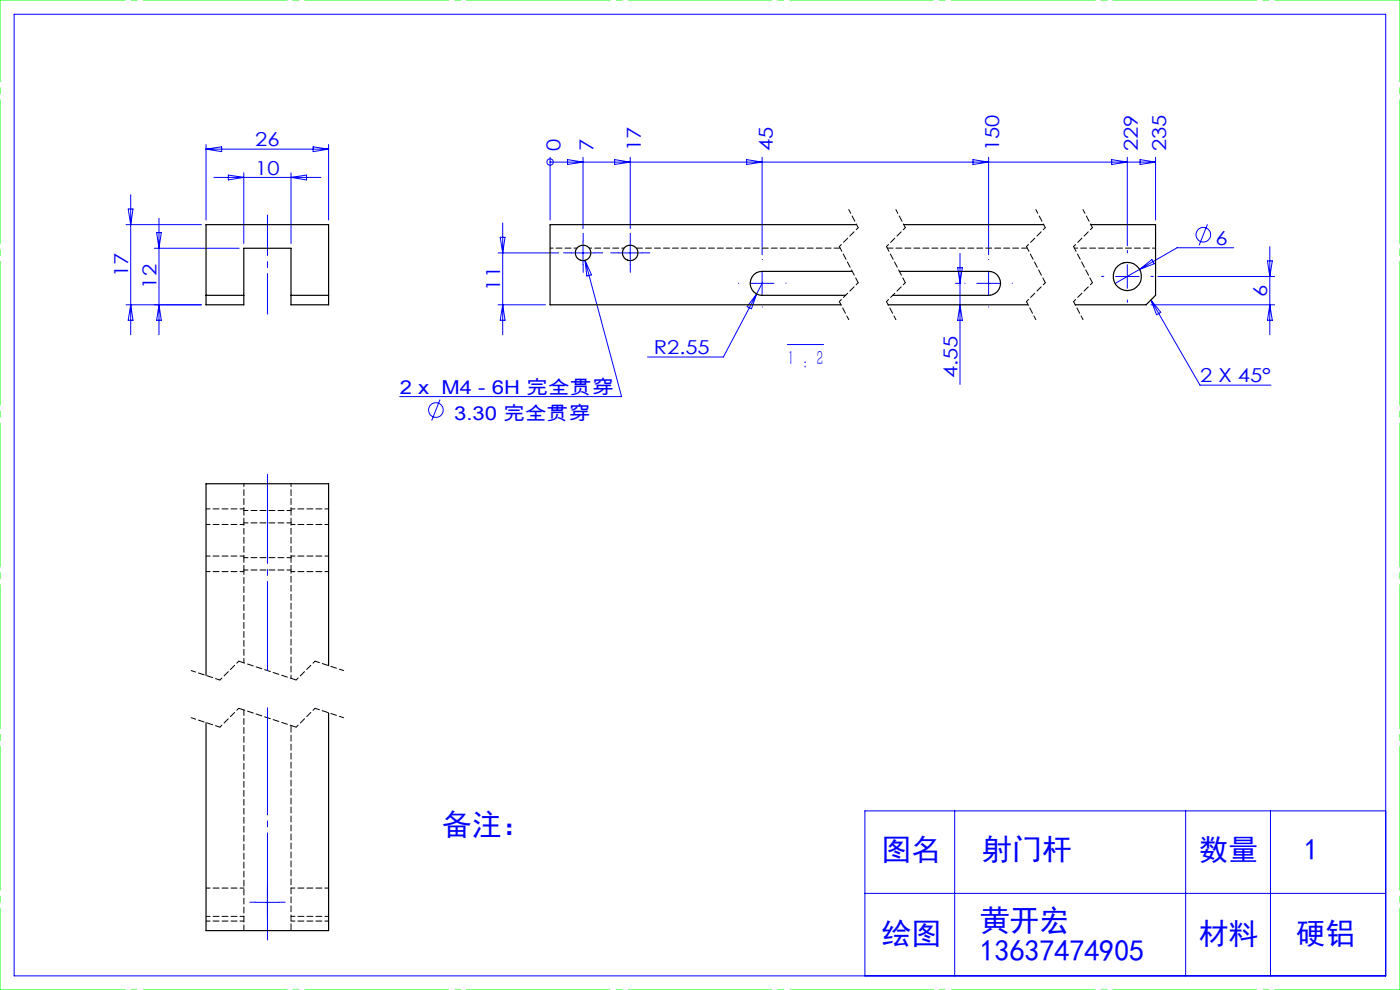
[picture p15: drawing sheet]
<svg xmlns="http://www.w3.org/2000/svg" width="297mm" height="210mm" viewBox="0 0 297 210" stroke-linecap="round" stroke-linejoin="round" font-family="sans-serif">
<defs><g id="words">
<g font-size="6.3" fill="#00f">
<text x="93.8" y="177.1">备注：</text>
<text x="187" y="182.5">图名</text>
<text x="208.4" y="182.5">射门杆</text>
<text x="254.3" y="182.5">数量</text>
<text x="276.6" y="182.5">1</text>
<text x="207.8" y="197.5">黄开宏</text>
<text x="187" y="200.3">绘图</text>
<text x="207.8" y="203.8">13637474905</text>
<text x="254.3" y="200.3">材料</text>
<text x="274.9" y="200.3">硬铝</text>
</g>
<text font-size="4.4" fill="#00f" x="167.1" y="77.4">1 : 2</text>
<g font-size="4.1" fill="#00f">
<text x="54.2" y="31.1">26</text>
<text x="118.9" y="32" transform="rotate(-90 118.9 32)">0</text>
<text x="125.9" y="32" transform="rotate(-90 125.9 32)">7</text>
<text x="135.9" y="32" transform="rotate(-90 135.9 32)">17</text>
<text x="163.9" y="32" transform="rotate(-90 163.9 32)">45</text>
<text x="211.9" y="32" transform="rotate(-90 211.9 32)">150</text>
<text x="241.4" y="32" transform="rotate(-90 241.4 32)">229</text>
<text x="247.4" y="32" transform="rotate(-90 247.4 32)">235</text>
<text x="54.2" y="37.1">10</text>
<text x="257.9" y="51.9">6</text>
<text x="27.2" y="58.7" transform="rotate(-90 27.2 58.7)">17</text>
<text x="33.2" y="61.2" transform="rotate(-90 33.2 61.2)">12</text>
<text x="106.1" y="61.6" transform="rotate(-90 106.1 61.6)">11</text>
<text x="268.8" y="62.9" transform="rotate(-90 268.8 62.9)">6</text>
<text x="138.7" y="75.2">R2.55</text>
<text x="84.8" y="83.6">2 x M4 - 6H 完全贯穿</text>
<text x="203.1" y="80.3" transform="rotate(-90 203.1 80.3)">4.55</text>
<text x="254.6" y="81.1">2 X 45°</text>
<text x="96.3" y="89.1">3.30 完全贯穿</text>
</g>
</g></defs>
<g fill="none" stroke="#00f" stroke-width=".21">
<path d="M3 3h291v204h-291zM43.7 30.6v16.1M43.7 31.6h26M43.7 31.6l3.3-.5v1.1zM45.4 37.6h22.7M48.4 37.1l3.3 .5-3.3 .6zM51.7 36.6v15M61.7 36.6v15M61.7 37.6l3.3-.5v1.1zM66.4 31.1l3.3 .5-3.3 .6zM69.7 30.6v16.1M116.7 34.4h.1"/>
<path d="M116.7 33.4v13.3M116.7 34.4h128.4M120.4 33.9l3.3 .5-3.3 .5zM123.7 33.4v15.1M130.4 33.9l3.3 .5-3.3 .5zM133.7 33.4v15.1M158.4 33.9l3.3 .5-3.3 .5zM161.7 33.4v20.6M206.4 33.9l3.3 .5-3.3 .5zM209.7 33.4v20.6M235.8 33.9l3.3 .5-3.3 .5zM239.1 33.4v18.7"/>
<path d="M241.9 33.9l3.2 .5-3.2 .5zM245.1 33.4v13.3M26.7 47.7h16M27.2 44.3h1l-.5 3.4zM27.7 41.3v29.7M32.7 52.7h18M33.2 49.3h1l-.5 3.4zM33.7 46.3v24.7M105.7 53.6h12.8M106.1 50.3h1l-.5 3.3zM106.6 47.3v23.7M121.2 53.6h5"/>
<path d="M123.7 51.1v5.1M124.1 55.2l7.8 28.9h-47.1M124.1 55.2l1.4 3.1-1 .3zM131.2 53.6h5M133.7 51.1v5.1M161.7 57.6v5M203.2 56.8h1l-.5 3.3zM203.7 53.8v27.8M209.7 57.6v5M236.6 58.7h5.1M239.1 56.2v5M241.8 57.1l-5.3 3"/>
<path d="M241.8 57.1l2.6-2 .5 .8zM245.6 58.7h24.8M256.2 47.6l-1.8 4.4M261.7 52.6h-12l-7.9 4.5M268.9 55.3h1l-.5 3.4zM269.4 52.3v18.7M26.7 64.7h16M27.7 64.7l.5 3.2h-1zM33.7 64.7l.5 3.2h-1zM105.7 64.7h10M106.6 64.7l.5 3.2h-1zM159.2 60.1h5"/>
<path d="M160.5 62.4l-7 13.3h-16.1M160.5 62.4l-1.1 3.1-.9-.5zM161.7 60.1l-1.2 2.3M167 73.1h7.7M202.7 60.1h1M203.7 64.7l.5 3.2h-1zM207.2 60.1h5M244.2 64.7h26.2M244.2 63.6l2 2.6-.8 .6zM244.2 63.6l10.4 18.1h15M269.4 64.7l.5 3.2h-1zM93.3 84.8l-1.7 4.4"/>
<path d="M202.5 172v35M251.5 172v35M269.5 172v35M294 172h-110.5v35M54.2 191.4h5M56.7 188.9v5M183.5 189.5h110.5"/>
<circle cx="116.7" cy="34.4" r=".68"/>
<circle cx="255.3" cy="49.8" r="1.55"/>
<circle cx="92.5" cy="87" r="1.55"/>
</g>
<path d="M51.7 110.9v-2.6M61.7 108.3v2.6M61.7 118.3v2.6M51.7 120.9v-2.6M51.7 120.9v19.7M46.7 154.2l-6.1-2M46.7 144.2l-6.1-2M72.9 152.2l-6.1-2M72.9 142.2l-6.1-2" fill="none" stroke="#000" stroke-width=".21" stroke-dasharray="1.3 .6" stroke-dashoffset=".3"/>
<path d="M182.1 48.3l-4 4M182.1 60l-4 4M192.1 48.3l-4 4M192.1 60l-4 4M221.8 48.3l-4 4M221.8 60l-4 4M231.8 48.3l-4 4M231.8 60l-4 4M50.7 150.2l-4 4M50.7 140.2l-4 4M66.8 150.2l-4 4M66.8 140.2l-4 4" fill="none" stroke="#000" stroke-width=".21" stroke-dasharray="1.3 .6" stroke-dashoffset=".7"/>
<path d="M62.8 154.2l-12.1-4M62.8 144.2l-12.1-4" fill="none" stroke="#000" stroke-width=".21" stroke-dasharray="1.3 .6" stroke-dashoffset="-.1"/>
<g fill="none" stroke="#000" stroke-width=".21" stroke-dasharray="1.3 .6" stroke-dashoffset=".4">
<path d="M180.1 44.5l2 3.8M190.1 44.5l2 3.8M219.8 44.5l2 3.8M229.8 44.5l2 3.8M178.1 64l2 3.8M188.1 64l2 3.8M217.8 64l2 3.8M227.8 64l2 3.8M43.7 111.3h8M51.7 108.3h10M51.7 118.3h10M51.7 108h-8"/>
<path d="M51.7 118h-8M61.7 110.9h-10M61.7 111.3h8M69.7 108h-8M69.7 118h-8M43.7 121.3h8M61.7 120.9h-10M61.7 121.3h8M43.7 194.4h8M51.7 195.4h-8M51.7 188.4h-8M61.7 194.4h8"/>
<path d="M69.7 195.4h-8M69.7 188.4h-8"/>
</g>
<path d="M178.1 52.3l4 7.7M188.1 52.3l4 7.7M188.2 52.6h29.7M217.8 52.3l4 7.7M227.8 52.3l4 7.7M51.7 150.6v46.8" fill="none" stroke="#000" stroke-width=".21" stroke-dasharray="1.3 .6" stroke-dashoffset=".1"/>
<g fill="none" stroke="#00f" stroke-width=".21" stroke-dasharray="30.5 1.3 1.3 1.3">
<path d="M121.2 53.6h-1.6M123.7 51.1v-1.6M123.7 56.1v1.7M126.2 53.6h1.7M131.2 53.6h-1.6M133.7 51.1v-1.6M133.7 56.1v1.7M136.2 53.6h1.7M161.7 55.1v-.1M209.7 55.1v-.1M234.2 58.6h-.5M239.2 53.6v-.5"/>
<path d="M244.2 58.6h.5M156.7 60.1h.1M161.7 65.1h.1M166.7 60.1h.1M204.7 60.1h.1M209.7 65.1h.1M214.7 60.1h.1M239.2 63.6v.5M54.2 191.4h-1.2M56.7 188.9v-1.3M56.7 193.9v1.2M59.2 191.4h1.3"/>
</g>
<path d="M56.7 150.1v49.3" fill="none" stroke="#00f" stroke-width=".21" stroke-dasharray="30.5 1.3 1.3 1.3" stroke-dashoffset="7.8"/>
<path d="M56.7 100.6v41.6" fill="none" stroke="#00f" stroke-width=".21" stroke-dasharray="30.5 1.3 1.3 1.3" stroke-dashoffset="11.6"/>
<path d="M56.7 66.6v-21" fill="none" stroke="#00f" stroke-width=".21" stroke-dasharray="30.5 1.3 1.3 1.3" stroke-dashoffset="21.9"/>
<path d="M0 0h297M0 210h297" fill="none" stroke="#0f0" stroke-width=".21" stroke-dasharray="30.5 1.3 1.3 1.3" stroke-dashoffset="3.9"/>
<path d="M0 210v-210M297 210v-210" fill="none" stroke="#0f0" stroke-width=".21" stroke-dasharray="30.5 1.3 1.3 1.3" stroke-dashoffset="13.1"/>
<g fill="none" stroke="#000" stroke-width=".25">
<path d="M43.7 47.7h26v17h-8v-12h-10v12h-8zM180.8 57.6h-19.1a2.54 2.54 0 0 0-2.6 2.5 2.54 2.54 0 0 0 2.6 2.5h17.7M181.7 47.7h-65v17h61.7M190.8 57.6h18.9a2.54 2.54 0 0 1 2.6 2.5 2.54 2.54 0 0 1-2.6 2.5h-20.3M191.7 47.7h29.7M231.4 47.7h13.7v14.9l-2 2.1h-15M43.7 62.6h8M61.7 62.6h8M188.4 64.7h29.7M69.7 141.2v-38.6h-26v40.7M69.7 151.2v46.2h-26v-44.1"/>
<circle cx="123.7" cy="53.6" r="1.65"/>
<circle cx="133.7" cy="53.6" r="1.64"/>
<circle cx="239.1" cy="58.6" r="2.99"/>
</g>
<path d="M116.7 52.6h5.7M227.9 52.6h17.3M51.7 102.6v5.7M61.7 102.6v5.7M61.7 120.9v23" fill="none" stroke="#000" stroke-width=".21" stroke-dasharray="1.3 .6" stroke-dashoffset=".6"/>
<path d="M125 52.6h7.4M51.7 110.9v7.4M61.7 110.9v7.4" fill="none" stroke="#000" stroke-width=".21" stroke-dasharray="1.3 .6" stroke-dashoffset=".8"/>
<path d="M135 52.6h43.2" fill="none" stroke="#000" stroke-width=".21" stroke-dasharray="1.3 .6"/>
<path d="M61.7 153.9v43.5" fill="none" stroke="#000" stroke-width=".21" stroke-dasharray="1.3 .6" stroke-dashoffset="-.2"/>
<use href="#words"/>
</svg>
